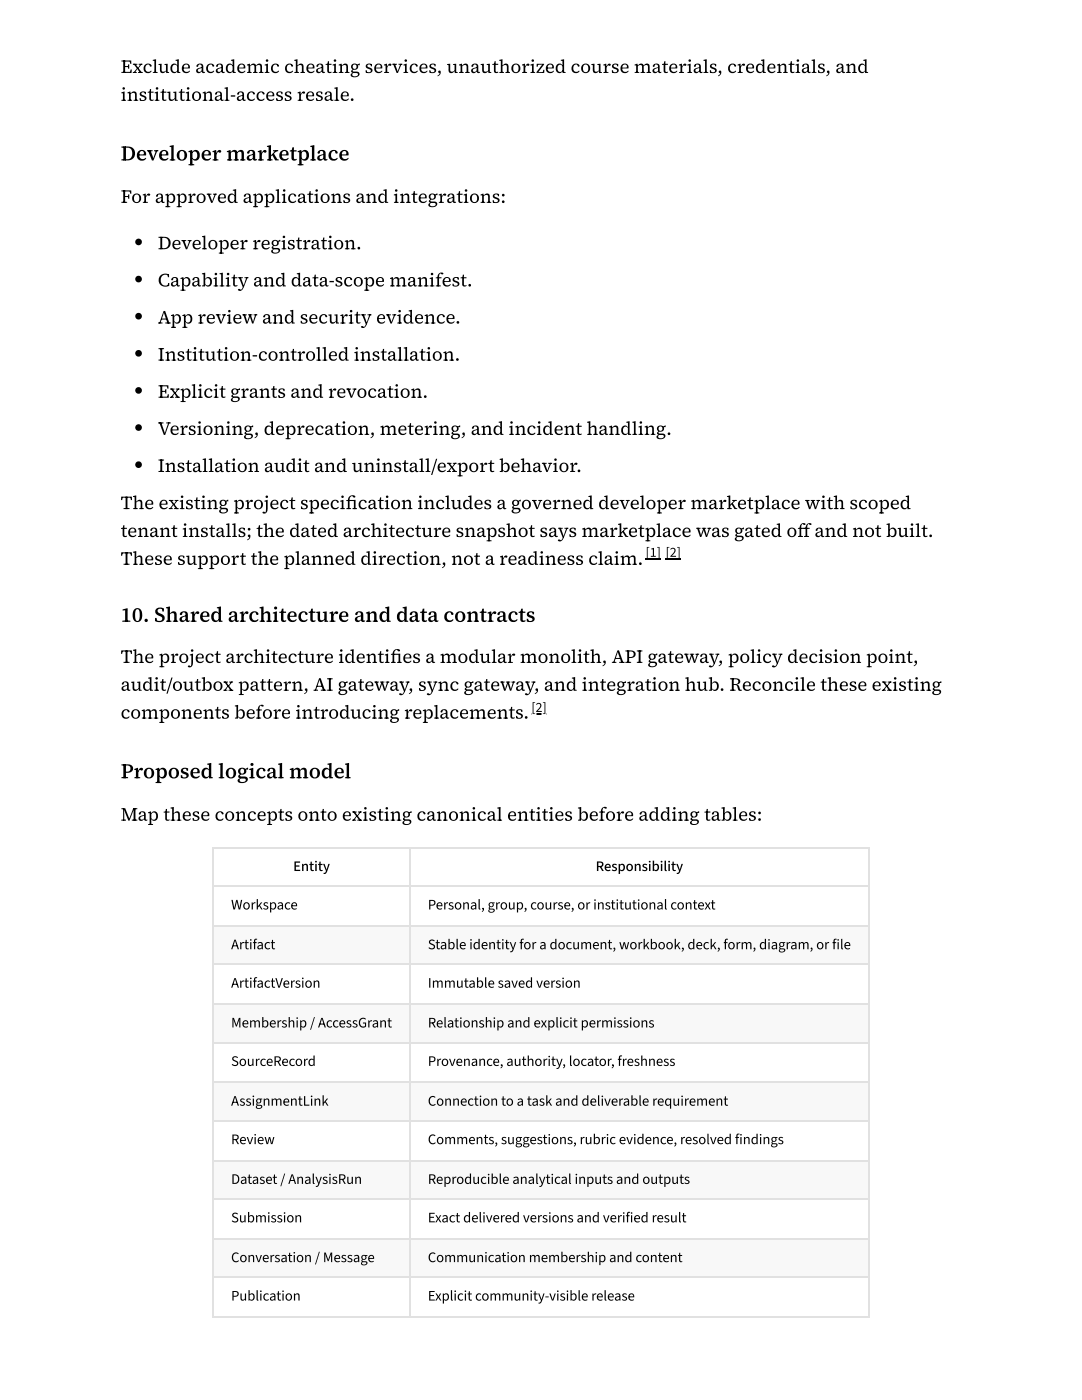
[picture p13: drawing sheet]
<svg xmlns="http://www.w3.org/2000/svg" width="216mm" height="279mm" viewBox="0 0 216 279" stroke-linecap="round" stroke-linejoin="round" font-family="sans-serif">
<defs><g id="words">
<g font-size="4.2">
<text x="24.1" y="32">Developer marketplace</text>
<text x="24.1" y="124.1">10. Shared architecture and data contracts</text>
<text x="24.1" y="155.3">Proposed logical model</text>
</g>
<g font-size="3.7">
<text x="24.1" y="14.6">Exclude academic cheating services, unauthorized course materials, credentials, and</text>
<text x="24.1" y="20.1">institutional-access resale.</text>
<text x="24.1" y="40.5">For approved applications and integrations:</text>
<text x="31.5" y="49.7">Developer registration.</text>
<text x="31.5" y="57.2">Capability and data-scope manifest.</text>
<text x="31.5" y="64.6">App review and security evidence.</text>
<text x="31.5" y="72">Institution-controlled installation.</text>
<text x="31.5" y="79.4">Explicit grants and revocation.</text>
<text x="31.5" y="86.8">Versioning, deprecation, metering, and incident handling.</text>
<text x="31.5" y="94.2">Installation audit and uninstall/export behavior.</text>
<text x="24.1" y="101.6">The existing project specifi cation includes a governed developer marketplace with scoped</text>
<text x="24.1" y="107.2">tenant installs; the dated architecture snapshot says marketplace was gated off and not built.</text>
<text x="24.1" y="112.7">These support the planned direction, not a readiness claim.</text>
<text x="24.1" y="132.3">The project architecture identifi es a modular monolith, API gateway, policy decision point,</text>
<text x="24.1" y="137.8">audit/outbox pattern, AI gateway, sync gateway, and integration hub. Reconcile these existing</text>
<text x="24.1" y="143.4">components before introducing replacements.</text>
<text x="24.1" y="163.8">Map these concepts onto existing canonical entities before adding tables:</text>
</g>
<g font-size="2.9">
<text x="58.5" y="173.8">Entity</text>
<text x="118.9" y="173.8">Responsibility</text>
<text x="46.1" y="181.5">Workspace</text>
<text x="85.4" y="181.5">Personal, group, course, or institutional context</text>
<text x="46.1" y="189.4">Artifact</text>
<text x="85.4" y="189.4">Stable identity for a document, workbook, deck, form, diagram, or file</text>
<text x="46.1" y="197.1">ArtifactVersion</text>
<text x="85.4" y="197.1">Immutable saved version</text>
<text x="46.1" y="205.1">Membership / AccessGrant</text>
<text x="85.4" y="205.1">Relationship and explicit permissions</text>
<text x="46.1" y="212.7">SourceRecord</text>
<text x="85.4" y="212.7">Provenance, authority, locator, freshness</text>
<text x="46.1" y="220.7">AssignmentLink</text>
<text x="85.4" y="220.7">Connection to a task and deliverable requirement</text>
<text x="46.1" y="228.3">Review</text>
<text x="85.4" y="228.3">Comments, suggestions, rubric evidence, resolved findings</text>
<text x="46.1" y="236.3">Dataset / AnalysisRun</text>
<text x="85.4" y="236.3">Reproducible analytical inputs and outputs</text>
<text x="46.1" y="243.9">Submission</text>
<text x="85.4" y="243.9">Exact delivered versions and verified result</text>
<text x="46.1" y="251.9">Conversation / Message</text>
<text x="85.4" y="251.9">Communication membership and content</text>
<text x="46.1" y="259.6">Publication</text>
<text x="85.4" y="259.6">Explicit community-visible release</text>
</g>
<g font-size="2.8">
<text x="128.8" y="111.1">[1] [2]</text>
<text x="106" y="142.1">[2]</text>
</g>
</g></defs>
<g fill="#f6f8fa">
<path d="M42.6 184.7h39.2v7.9h-39.2z"/>
<path d="M81.8 184.7h91.5v7.9h-91.5z"/>
</g>
<g fill="#fff">
<path d="M42.6 192.6h39.2v7.7h-39.2z"/>
<path d="M81.8 192.6h91.5v7.7h-91.5z"/>
</g>
<g fill="#f6f8fa">
<path d="M42.6 200.3h39.2v7.9h-39.2z"/>
<path d="M81.8 200.3h91.5v7.9h-91.5z"/>
</g>
<g fill="#fff">
<path d="M42.6 208.2h39.2v7.7h-39.2z"/>
<path d="M81.8 208.2h91.5v7.7h-91.5z"/>
</g>
<g fill="#f6f8fa">
<path d="M42.6 215.9h39.2v7.9h-39.2z"/>
<path d="M81.8 215.9h91.5v7.9h-91.5z"/>
</g>
<g fill="#fff">
<path d="M42.6 223.8h39.2v7.7h-39.2z"/>
<path d="M81.8 223.8h91.5v7.7h-91.5z"/>
</g>
<g fill="#f6f8fa">
<path d="M42.6 231.5h39.2v7.9h-39.2z"/>
<path d="M81.8 231.5h91.5v7.9h-91.5z"/>
</g>
<g fill="#fff">
<path d="M42.6 239.4h39.2v7.7h-39.2z"/>
<path d="M81.8 239.4h91.5v7.7h-91.5z"/>
</g>
<g fill="#f6f8fa">
<path d="M42.6 247.1h39.2v8h-39.2z"/>
<path d="M81.8 247.1h91.5v8h-91.5z"/>
</g>
<g fill="#fff">
<path d="M42.6 255.1h39.2v7.6h-39.2z"/>
<path d="M81.8 255.1h91.5v7.6h-91.5z"/>
</g>
<g fill="none" stroke="#dfe2e5" stroke-width=".26">
<path d="M42.3 169.2h131.3M42.3 176.9h131.3M42.5 169.1v93.6M81.9 169.1v93.6M173.4 169.1v93.6M42.3 184.8h131.3M42.3 192.5h131.3M42.3 200.4h131.3M42.3 208.1h131.3M42.3 216h131.3M42.3 223.7h131.3M42.3 231.6h131.3"/>
<path d="M42.3 239.3h131.3M42.3 247.3h131.3M42.3 254.9h131.3M42.3 262.9h131.3"/>
</g>
<g fill="#000">
<circle cx="27.6" cy="55.7" r=".66"/>
<circle cx="27.6" cy="48.3" r=".66"/>
<circle cx="27.6" cy="77.9" r=".66"/>
<circle cx="27.6" cy="63.1" r=".66"/>
<circle cx="27.6" cy="70.5" r=".66"/>
<circle cx="27.6" cy="92.7" r=".66"/>
<circle cx="27.6" cy="85.3" r=".66"/>
</g>
<path d="M128.8 111.5h3.1M132.8 111.5h3.1M106 142.5h3.1" fill="none" stroke="#000" stroke-width=".26"/>
<use href="#words"/>
</svg>
